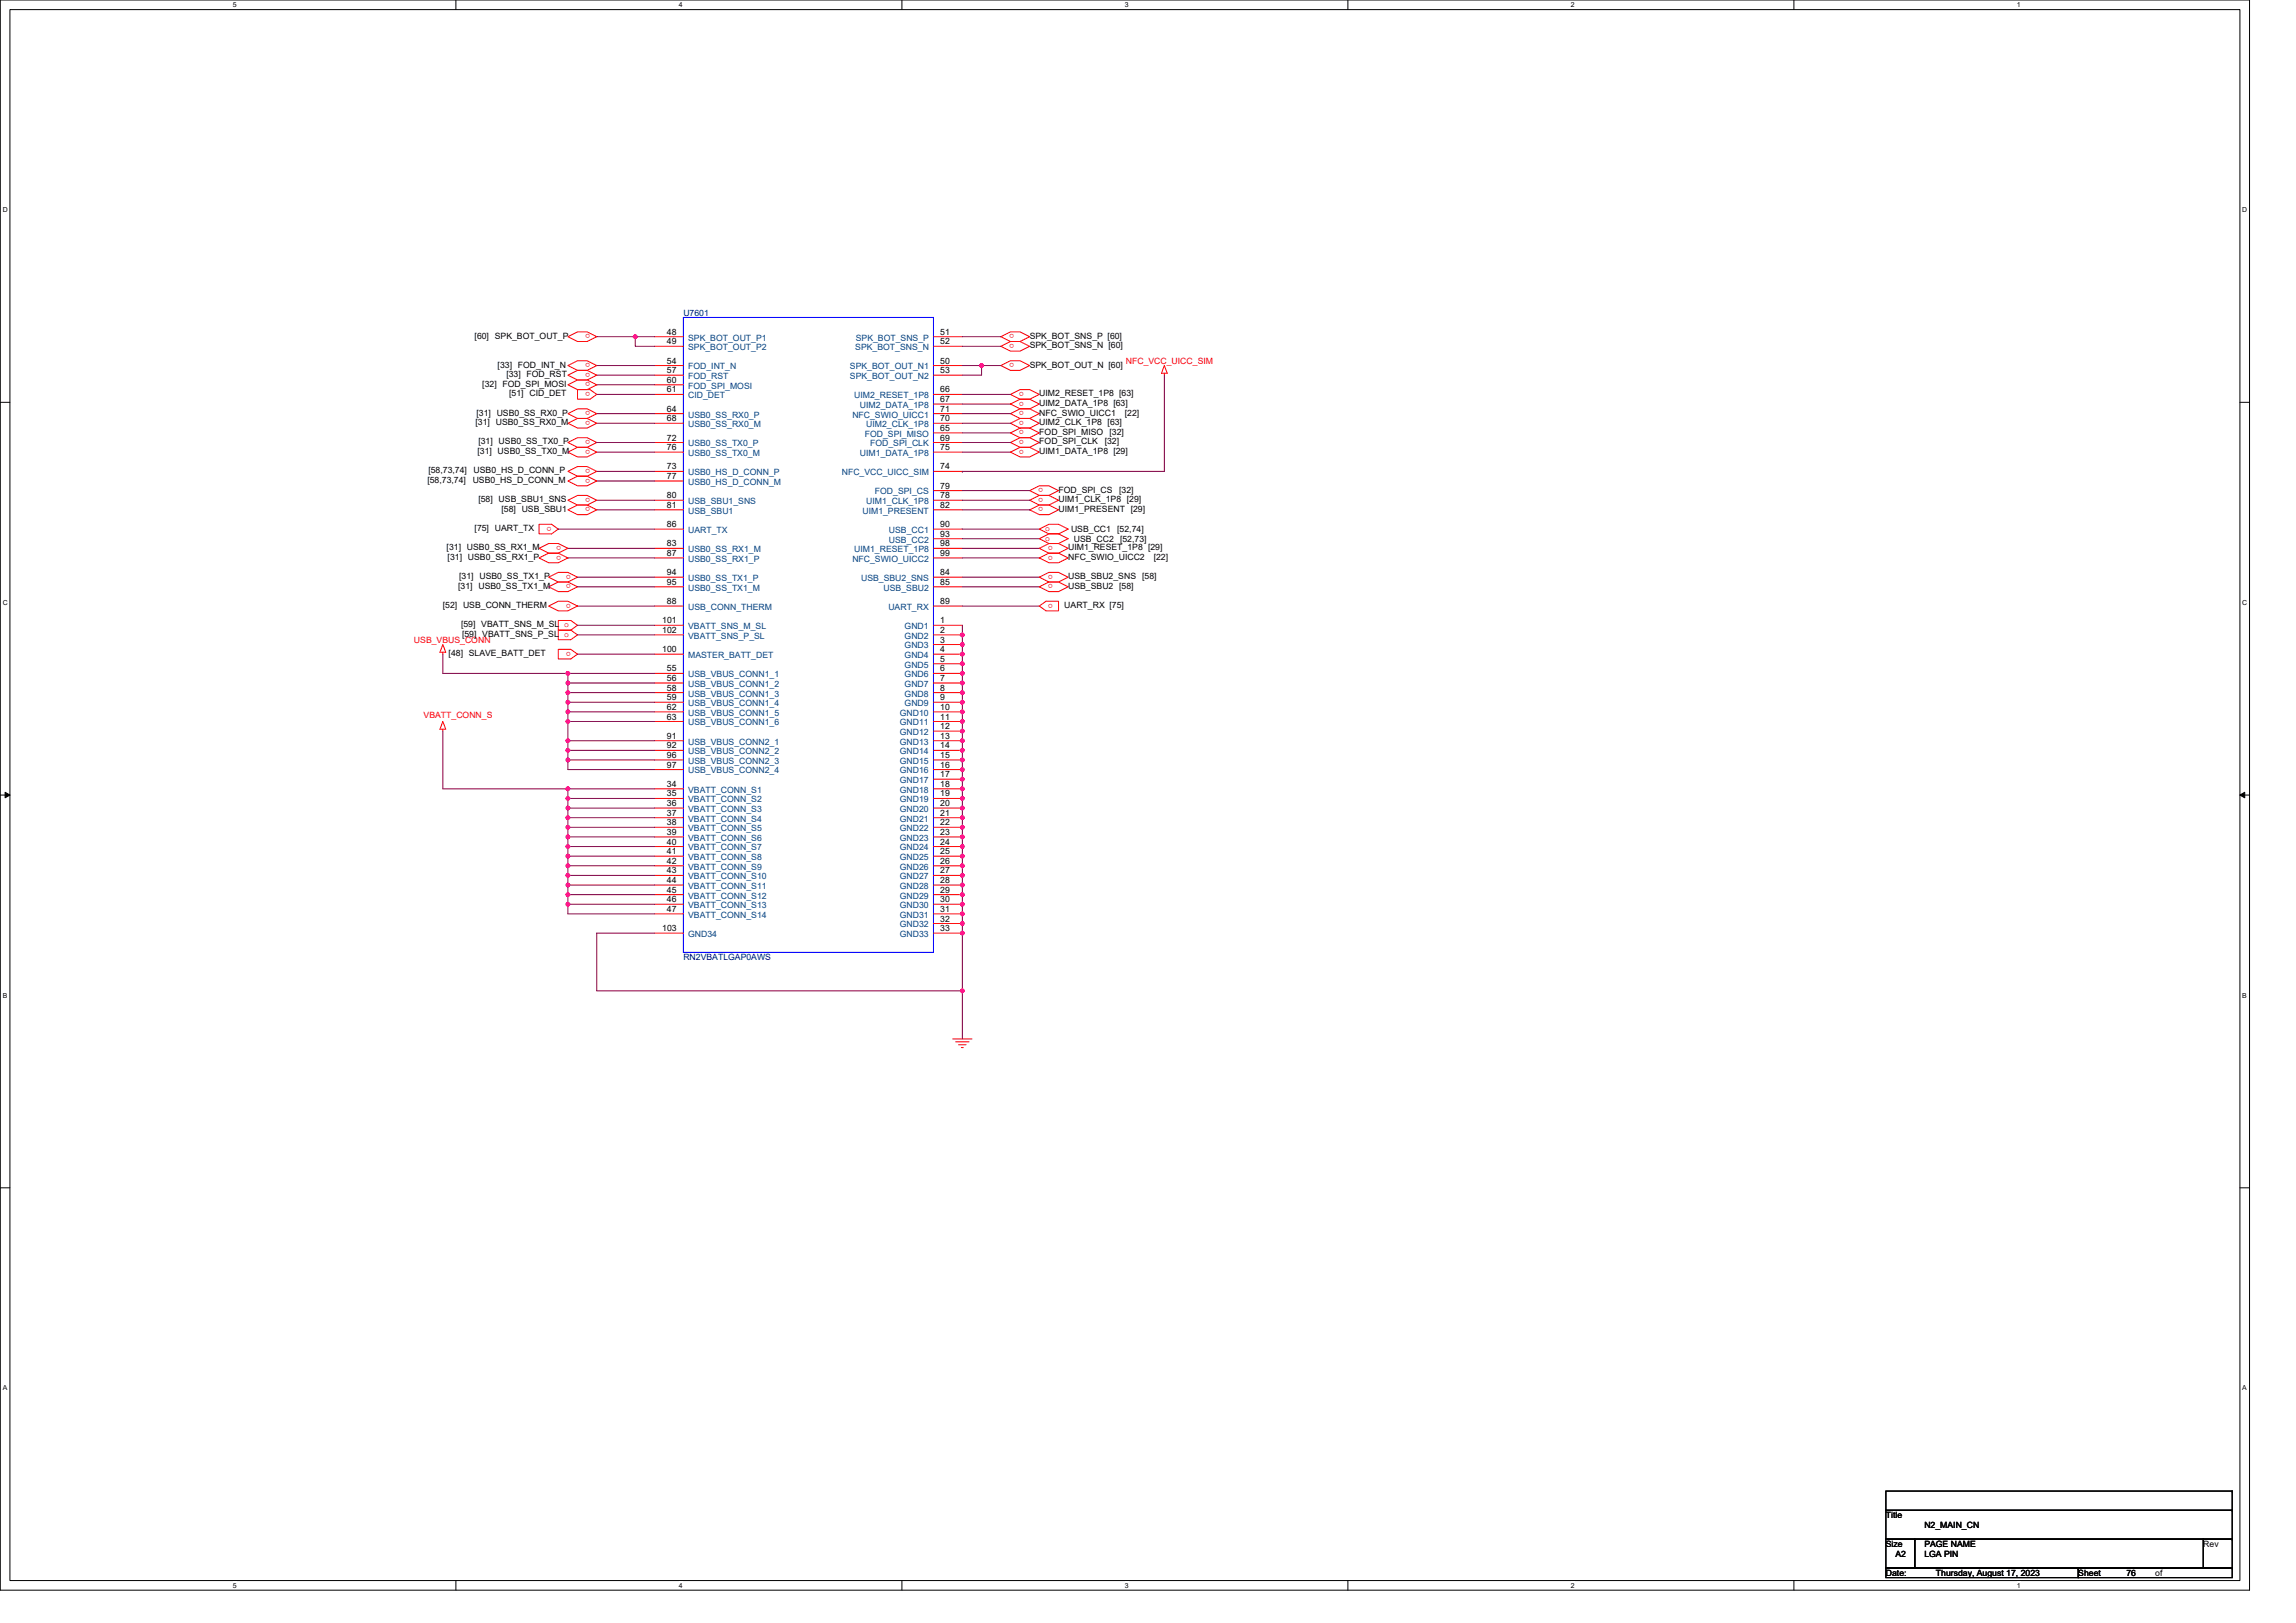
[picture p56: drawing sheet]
<svg xmlns="http://www.w3.org/2000/svg" width="297mm" height="210mm" viewBox="0 0 297 210" stroke-linecap="round" stroke-linejoin="round" font-family="sans-serif">
<defs><g id="words">
<g font-size="1.1" fill="#000080">
<text x="88.4" y="40.8">U7601</text>
<text x="88.4" y="124.2">RN2VBATLGAP0AWS</text>
</g>
<g font-size="1.1">
<text x="61.4" y="43.8">[60] SPK_BOT_OUT_P</text>
<text x="64.4" y="47.5">[33] FOD_INT_N</text>
<text x="86.3" y="47">54</text>
<text x="86.3" y="43.3">48</text>
<text x="86.3" y="44.6">49</text>
<text x="121.6" y="47">50</text>
<text x="121.6" y="44.6">52</text>
<text x="121.6" y="43.3">51</text>
<text x="133.2" y="47.5">SPK_BOT_OUT_N [60]</text>
<text x="133.2" y="43.8">SPK_BOT_SNS_P [60]</text>
<text x="133.2" y="45.1">SPK_BOT_SNS_N [60]</text>
<text x="61.6" y="53.8">[31] USB0_SS_RX0_P</text>
<text x="62.4" y="50">[32] FOD_SPI_MOSI</text>
<text x="65.5" y="48.8">[33] FOD_RST</text>
<text x="65.9" y="51.3">[51] CID_DET</text>
<text x="86.3" y="48.3">57</text>
<text x="86.3" y="49.5">60</text>
<text x="86.3" y="50.8">61</text>
<text x="86.3" y="53.3">64</text>
<text x="121.6" y="48.3">53</text>
<text x="121.6" y="50.8">66</text>
<text x="121.6" y="52">67</text>
<text x="121.6" y="53.3">71</text>
<text x="134.5" y="51.3">UIM2_RESET_1P8 [63]</text>
<text x="134.5" y="52.5">UIM2_DATA_1P8 [63]</text>
<text x="134.5" y="53.8">NFC_SWIO_UICC1</text>
<text x="145.5" y="53.8">[22]</text>
<text x="61.5" y="55">[31] USB0_SS_RX0_M</text>
<text x="61.8" y="58.7">[31] USB0_SS_TX0_M</text>
<text x="61.9" y="57.5">[31] USB0_SS_TX0_P</text>
<text x="86.3" y="54.5">68</text>
<text x="86.3" y="57">72</text>
<text x="86.3" y="58.2">76</text>
<text x="121.6" y="57">69</text>
<text x="121.6" y="54.5">70</text>
<text x="121.6" y="55.8">65</text>
<text x="121.6" y="58.2">75</text>
<text x="134.5" y="58.7">UIM1_DATA_1P8 [29]</text>
<text x="134.5" y="55">UIM2_CLK_1P8 [63]</text>
<text x="134.5" y="57.5">FOD_SPI_CLK</text>
<text x="134.5" y="56.3">FOD_SPI_MISO</text>
<text x="142.9" y="57.5">[32]</text>
<text x="143.5" y="56.3">[32]</text>
<text x="55.3" y="62.5">[58,73,74]</text>
<text x="55.4" y="61.2">[58,73,74]</text>
<text x="61.2" y="62.5">USB0_HS_D_CONN_M</text>
<text x="61.3" y="61.2">USB0_HS_D_CONN_P</text>
<text x="61.9" y="65">[58] USB_SBU1_SNS</text>
<text x="86.3" y="64.5">80</text>
<text x="86.3" y="65.7">81</text>
<text x="86.3" y="60.7">73</text>
<text x="86.3" y="62">77</text>
<text x="121.6" y="64.5">78</text>
<text x="121.6" y="65.7">82</text>
<text x="121.6" y="63.2">79</text>
<text x="121.6" y="60.7">74</text>
<text x="136.9" y="65">UIM1_CLK_1P8 [29]</text>
<text x="136.9" y="63.7">FOD_SPI_CS</text>
<text x="144.8" y="63.7">[32]</text>
<text x="57.8" y="71.2">[31] USB0_SS_RX1_M</text>
<text x="61.4" y="68.7">[75] UART_TX</text>
<text x="64.9" y="66.2">[58] USB_SBU1</text>
<text x="86.3" y="70.7">83</text>
<text x="86.3" y="71.9">87</text>
<text x="86.3" y="68.2">86</text>
<text x="121.6" y="70.7">98</text>
<text x="121.6" y="68.2">90</text>
<text x="121.6" y="69.4">93</text>
<text x="121.6" y="71.9">99</text>
<text x="136.9" y="66.2">UIM1_PRESENT [29]</text>
<text x="138.2" y="71.2">UIM1_RESET_1P8 [29]</text>
<text x="138.6" y="68.8">USB_CC1</text>
<text x="138.9" y="70.1">USB_CC2</text>
<text x="144.5" y="68.8">[52,74]</text>
<text x="144.9" y="70.1">[52,73]</text>
<text x="57.9" y="72.4">[31] USB0_SS_RX1_P</text>
<text x="59.3" y="76.2">[31] USB0_SS_TX1_M</text>
<text x="59.4" y="74.9">[31] USB0_SS_TX1_P</text>
<text x="86.3" y="74.4">94</text>
<text x="86.3" y="75.7">95</text>
<text x="121.6" y="74.4">84</text>
<text x="121.6" y="75.7">85</text>
<text x="138.2" y="72.4">NFC_SWIO_UICC2</text>
<text x="138.2" y="76.2">USB_SBU2 [58]</text>
<text x="138.2" y="74.9">USB_SBU2_SNS</text>
<text x="147.8" y="74.9">[58]</text>
<text x="149.3" y="72.4">[22]</text>
<text x="57.3" y="78.7">[52] USB_CONN_THERM</text>
<text x="59.7" y="81.2">[59] VBATT_SNS_M_SL o</text>
<text x="59.8" y="82.4">[59] VBATT_SNS_P_SL o</text>
<text x="85.7" y="81.9">102</text>
<text x="85.7" y="80.6">101</text>
<text x="86.3" y="78.2">88</text>
<text x="121.6" y="78.2">89</text>
<text x="121.6" y="80.6">1</text>
<text x="121.6" y="81.9">2</text>
<text x="121.6" y="83.1">3</text>
<text x="137.7" y="78.7">UART_RX [75]</text>
<text x="58" y="84.9">[48] SLAVE_BATT_DET</text>
<text x="85.7" y="84.4">100</text>
<text x="86.3" y="89.4">58</text>
<text x="86.3" y="86.9">55</text>
<text x="86.3" y="88.1">56</text>
<text x="121.6" y="84.4">4</text>
<text x="121.6" y="85.6">5</text>
<text x="121.6" y="86.9">6</text>
<text x="121.6" y="88.1">7</text>
<text x="121.6" y="89.4">8</text>
<text x="86.3" y="90.6">59</text>
<text x="86.3" y="91.8">62</text>
<text x="86.3" y="93.1">63</text>
<text x="86.3" y="95.6">91</text>
<text x="121.6" y="90.6">9</text>
<text x="121.6" y="91.8">10</text>
<text x="121.6" y="93.1">11</text>
<text x="121.6" y="94.3">12</text>
<text x="121.6" y="95.6">13</text>
<text x="86.3" y="96.8">92</text>
<text x="86.3" y="98.1">96</text>
<text x="86.3" y="99.3">97</text>
<text x="86.3" y="101.8">34</text>
<text x="121.6" y="96.8">14</text>
<text x="121.6" y="98.1">15</text>
<text x="121.6" y="99.3">16</text>
<text x="121.6" y="100.6">17</text>
<text x="121.6" y="101.8">18</text>
<text x="86.3" y="103">35</text>
<text x="86.3" y="104.3">36</text>
<text x="86.3" y="105.5">37</text>
<text x="86.3" y="106.8">38</text>
<text x="121.6" y="103">19</text>
<text x="121.6" y="104.3">20</text>
<text x="121.6" y="105.5">21</text>
<text x="121.6" y="106.8">22</text>
<text x="86.3" y="108">39</text>
<text x="86.3" y="109.3">40</text>
<text x="86.3" y="110.5">41</text>
<text x="86.3" y="111.8">42</text>
<text x="86.3" y="113">43</text>
<text x="121.6" y="108">23</text>
<text x="121.6" y="109.3">24</text>
<text x="121.6" y="110.5">25</text>
<text x="121.6" y="111.8">26</text>
<text x="121.6" y="113">27</text>
<text x="86.3" y="114.2">44</text>
<text x="86.3" y="115.5">45</text>
<text x="86.3" y="116.7">46</text>
<text x="86.3" y="118">47</text>
<text x="121.6" y="114.2">28</text>
<text x="121.6" y="115.5">29</text>
<text x="121.6" y="116.7">30</text>
<text x="121.6" y="118">31</text>
<text x="121.6" y="119.2">32</text>
<text x="85.7" y="120.5">103</text>
<text x="121.6" y="120.5">33</text>
<text x="244" y="196.4">Title</text>
<text x="249" y="197.6">N2_MAIN_CN</text>
<text x="244" y="200.1">Size</text>
<text x="244" y="203.9">Date:</text>
<text x="245.2" y="201.4">A2</text>
<text x="249" y="200.1">PAGE NAME</text>
<text x="249" y="201.4">LGA PIN</text>
<text x="250.5" y="203.9">Thursday, August 17, 2023</text>
<text x="268.9" y="203.9">Sheet</text>
<text x="275.1" y="203.9">76</text>
<text x="278.8" y="203.9">of</text>
<text x="285" y="200.1">Rev</text>
</g>
<g font-size="1.1" fill="#f00">
<text x="76.3" y="47" transform="rotate(180 76.3 47)">o</text>
<text x="76.3" y="43.3" transform="rotate(180 76.3 43.3)">o</text>
<text x="131.2" y="47" transform="rotate(180 131.2 47)">o</text>
<text x="131.2" y="43.3" transform="rotate(180 131.2 43.3)">o</text>
<text x="131.2" y="44.5" transform="rotate(180 131.2 44.5)">o</text>
<text x="145.7" y="47.1">NFC_VCC_UICC_SIM</text>
<text x="76.3" y="49.5" transform="rotate(180 76.3 49.5)">o</text>
<text x="76.3" y="48.2" transform="rotate(180 76.3 48.2)">o</text>
<text x="76.3" y="53.2" transform="rotate(180 76.3 53.2)">o</text>
<text x="76.3" y="50.7" transform="rotate(180 76.3 50.7)">o</text>
<text x="132.5" y="50.7" transform="rotate(180 132.5 50.7)">o</text>
<text x="132.5" y="52" transform="rotate(180 132.5 52)">o</text>
<text x="132.5" y="53.2" transform="rotate(180 132.5 53.2)">o</text>
<text x="76.3" y="56.9" transform="rotate(180 76.3 56.9)">o</text>
<text x="76.3" y="54.5" transform="rotate(180 76.3 54.5)">o</text>
<text x="76.3" y="58.2" transform="rotate(180 76.3 58.2)">o</text>
<text x="132.5" y="58.2" transform="rotate(180 132.5 58.2)">o</text>
<text x="132.5" y="54.5" transform="rotate(180 132.5 54.5)">o</text>
<text x="132.5" y="56.9" transform="rotate(180 132.5 56.9)">o</text>
<text x="132.5" y="55.7" transform="rotate(180 132.5 55.7)">o</text>
<text x="76.3" y="60.7" transform="rotate(180 76.3 60.7)">o</text>
<text x="76.3" y="61.9" transform="rotate(180 76.3 61.9)">o</text>
<text x="76.3" y="65.7" transform="rotate(180 76.3 65.7)">o</text>
<text x="76.3" y="64.4" transform="rotate(180 76.3 64.4)">o</text>
<text x="135" y="64.4" transform="rotate(180 135 64.4)">o</text>
<text x="135" y="65.7" transform="rotate(180 135 65.7)">o</text>
<text x="135" y="63.2" transform="rotate(180 135 63.2)">o</text>
<text x="71.4" y="68.1" transform="rotate(180 71.4 68.1)">o</text>
<text x="72.6" y="70.6" transform="rotate(180 72.6 70.6)">o</text>
<text x="72.6" y="71.9" transform="rotate(180 72.6 71.9)">o</text>
<text x="135.2" y="70">o</text>
<text x="135.2" y="68.7">o</text>
<text x="136.2" y="70.6" transform="rotate(180 136.2 70.6)">o</text>
<text x="136.2" y="71.9" transform="rotate(180 136.2 71.9)">o</text>
<text x="73.8" y="75.6" transform="rotate(180 73.8 75.6)">o</text>
<text x="73.8" y="74.4" transform="rotate(180 73.8 74.4)">o</text>
<text x="136.2" y="75.6" transform="rotate(180 136.2 75.6)">o</text>
<text x="136.2" y="74.4" transform="rotate(180 136.2 74.4)">o</text>
<text x="53.6" y="83.1">USB_VBUS_CONN</text>
<text x="73.8" y="78.1" transform="rotate(180 73.8 78.1)">o</text>
<text x="136.2" y="78.1" transform="rotate(180 136.2 78.1)">o</text>
<text x="73.8" y="84.3" transform="rotate(180 73.8 84.3)">o</text>
<text x="54.8" y="92.9">VBATT_CONN_S</text>
</g>
<g font-size="1.1" fill="#004080">
<text x="89" y="47.8">FOD_INT_N</text>
<text x="89" y="44.1">SPK_BOT_OUT_P1</text>
<text x="89" y="45.3">SPK_BOT_OUT_P2</text>
<text x="110" y="47.8">SPK_BOT_OUT_N1</text>
<text x="110.6" y="45.3">SPK_BOT_SNS_N</text>
<text x="110.7" y="44.1">SPK_BOT_SNS_P</text>
<text x="89" y="49">FOD_RST</text>
<text x="89" y="50.3">FOD_SPI_MOSI</text>
<text x="89" y="51.5">CID_DET</text>
<text x="110" y="49">SPK_BOT_OUT_N2</text>
<text x="110.5" y="51.5">UIM2_RESET_1P8</text>
<text x="111.3" y="52.8">UIM2_DATA_1P8</text>
<text x="89" y="54">USB0_SS_RX0_P</text>
<text x="89" y="55.3">USB0_SS_RX0_M</text>
<text x="89" y="57.8">USB0_SS_TX0_P</text>
<text x="89" y="59">USB0_SS_TX0_M</text>
<text x="110.3" y="54">NFC_SWIO_UICC1</text>
<text x="111.3" y="59">UIM1_DATA_1P8</text>
<text x="111.9" y="56.5">FOD_SPI_MISO</text>
<text x="112.1" y="55.3">UIM2_CLK_1P8</text>
<text x="112.6" y="57.8">FOD_SPI_CLK</text>
<text x="89" y="65.2">USB_SBU1_SNS</text>
<text x="89" y="61.5">USB0_HS_D_CONN_P</text>
<text x="89" y="62.7">USB0_HS_D_CONN_M</text>
<text x="108.9" y="61.5">NFC_VCC_UICC_SIM</text>
<text x="112.1" y="65.2">UIM1_CLK_1P8</text>
<text x="113.2" y="64">FOD_SPI_CS</text>
<text x="89" y="66.5">USB_SBU1</text>
<text x="89" y="71.4">USB0_SS_RX1_M</text>
<text x="89" y="69">UART_TX</text>
<text x="110.5" y="71.4">UIM1_RESET_1P8</text>
<text x="111.6" y="66.5">UIM1_PRESENT</text>
<text x="115" y="69">USB_CC1</text>
<text x="115" y="70.2">USB_CC2</text>
<text x="89" y="72.7">USB0_SS_RX1_P</text>
<text x="89" y="75.2">USB0_SS_TX1_P</text>
<text x="89" y="76.4">USB0_SS_TX1_M</text>
<text x="110.3" y="72.7">NFC_SWIO_UICC2</text>
<text x="111.4" y="75.2">USB_SBU2_SNS</text>
<text x="114.3" y="76.4">USB_SBU2</text>
<text x="89" y="78.9">USB_CONN_THERM</text>
<text x="89" y="82.6">VBATT_SNS_P_SL</text>
<text x="89" y="81.4">VBATT_SNS_M_SL</text>
<text x="114.9" y="78.9">UART_RX</text>
<text x="117" y="81.4">GND1</text>
<text x="117" y="82.6">GND2</text>
<text x="117" y="83.9">GND3</text>
<text x="89" y="85.1">MASTER_BATT_DET</text>
<text x="89" y="87.6">USB_VBUS_CONN1_1</text>
<text x="89" y="88.9">USB_VBUS_CONN1_2</text>
<text x="117" y="85.1">GND4</text>
<text x="117" y="86.4">GND5</text>
<text x="117" y="87.6">GND6</text>
<text x="117" y="88.9">GND7</text>
<text x="89" y="90.1">USB_VBUS_CONN1_3</text>
<text x="89" y="91.4">USB_VBUS_CONN1_4</text>
<text x="89" y="92.6">USB_VBUS_CONN1_5</text>
<text x="89" y="93.8">USB_VBUS_CONN1_6</text>
<text x="116.4" y="92.6">GND10</text>
<text x="116.4" y="93.8">GND11</text>
<text x="116.4" y="95.1">GND12</text>
<text x="117" y="90.1">GND8</text>
<text x="117" y="91.4">GND9</text>
<text x="89" y="97.6">USB_VBUS_CONN2_2</text>
<text x="89" y="98.8">USB_VBUS_CONN2_3</text>
<text x="89" y="100.1">USB_VBUS_CONN2_4</text>
<text x="89" y="96.3">USB_VBUS_CONN2_1</text>
<text x="116.4" y="96.3">GND13</text>
<text x="116.4" y="97.6">GND14</text>
<text x="116.4" y="98.8">GND15</text>
<text x="116.4" y="100.1">GND16</text>
<text x="116.4" y="101.3">GND17</text>
<text x="89" y="102.6">VBATT_CONN_S1</text>
<text x="89" y="103.8">VBATT_CONN_S2</text>
<text x="89" y="105">VBATT_CONN_S3</text>
<text x="89" y="106.3">VBATT_CONN_S4</text>
<text x="89" y="107.5">VBATT_CONN_S5</text>
<text x="116.4" y="102.6">GND18</text>
<text x="116.4" y="103.8">GND19</text>
<text x="116.4" y="105">GND20</text>
<text x="116.4" y="106.3">GND21</text>
<text x="116.4" y="107.5">GND22</text>
<text x="89" y="108.8">VBATT_CONN_S6</text>
<text x="89" y="110">VBATT_CONN_S7</text>
<text x="89" y="111.3">VBATT_CONN_S8</text>
<text x="89" y="112.5">VBATT_CONN_S9</text>
<text x="89" y="113.8">VBATT_CONN_S10</text>
<text x="116.4" y="108.8">GND23</text>
<text x="116.4" y="110">GND24</text>
<text x="116.4" y="111.3">GND25</text>
<text x="116.4" y="112.5">GND26</text>
<text x="116.4" y="113.8">GND27</text>
<text x="89" y="115">VBATT_CONN_S11</text>
<text x="89" y="116.2">VBATT_CONN_S12</text>
<text x="89" y="117.5">VBATT_CONN_S13</text>
<text x="89" y="118.7">VBATT_CONN_S14</text>
<text x="116.4" y="115">GND28</text>
<text x="116.4" y="116.2">GND29</text>
<text x="116.4" y="117.5">GND30</text>
<text x="116.4" y="118.7">GND31</text>
<text x="116.4" y="120">GND32</text>
<text x="89" y="121.2">GND34</text>
<text x="116.4" y="121.2">GND33</text>
</g>
<g font-size=".9">
<text x="30.1" y=".9">5</text>
<text x="87.8" y=".9">4</text>
<text x="145.5" y=".9">3</text>
<text x="203.2" y=".9">2</text>
<text x="260.9" y=".9">1</text>
<text x=".4" y="27.4">D</text>
<text x="290.1" y="27.4">D</text>
<text x=".4" y="78.3">C</text>
<text x="290.1" y="78.3">C</text>
<text x=".4" y="129.1">B</text>
<text x="290.1" y="129.1">B</text>
<text x=".4" y="179.9">A</text>
<text x="290.1" y="179.9">A</text>
<text x="30.1" y="205.4">5</text>
<text x="87.8" y="205.4">4</text>
<text x="145.5" y="205.4">3</text>
<text x="203.2" y="205.4">2</text>
<text x="260.9" y="205.4">1</text>
</g>
</g></defs>
<path d="M0 0h291v205.7h-291zM1.3 1.2h288.5v203.3h-288.5z" fill="none" stroke="#000" stroke-width=".13"/>
<g fill="#fff">
<path d="M30.1 .1h.5v1h-.5z"/>
<path d="M30.1 204.6h.5v1h-.5z"/>
</g>
<path d="M59 0v1.2M59 204.5v1.2" fill="none" stroke="#000" stroke-width=".13"/>
<g fill="#fff">
<path d="M87.8 .1h.5v1h-.5z"/>
<path d="M87.8 204.6h.5v1h-.5z"/>
</g>
<path d="M116.7 0v1.2M116.7 204.5v1.2" fill="none" stroke="#000" stroke-width=".13"/>
<g fill="#fff">
<path d="M145.5 .1h.5v1h-.5z"/>
<path d="M145.5 204.6h.5v1h-.5z"/>
</g>
<path d="M174.4 0v1.2M174.4 204.5v1.2" fill="none" stroke="#000" stroke-width=".13"/>
<g fill="#fff">
<path d="M203.2 .1h.5v1h-.5z"/>
<path d="M203.2 204.6h.5v1h-.5z"/>
</g>
<path d="M232.1 0v1.2M232.1 204.5v1.2" fill="none" stroke="#000" stroke-width=".13"/>
<g fill="#fff">
<path d="M260.9 .1h.5v1h-.5z"/>
<path d="M260.9 204.6h.5v1h-.5z"/>
<path d="M.4 26.6h.6v1h-.6z"/>
<path d="M290.1 26.6h.6v1h-.6z"/>
<path d="M.4 77.5h.6v.9h-.6z"/>
<path d="M290.1 77.5h.6v.9h-.6z"/>
</g>
<path d="M0 52.1h1.3M289.8 52.1h1.2" fill="none" stroke="#000" stroke-width=".13"/>
<g fill="#fff">
<path d="M.4 128.3h.5v1h-.5z"/>
<path d="M290.1 128.3h.6v1h-.6z"/>
</g>
<path d="M0 102.9h1.3M.7 102.5l.6 .4-.6 .3zM289.8 102.9l.6-.4v.7zM289.8 102.9h1.2" fill="none" stroke="#000" stroke-width=".13"/>
<path d="M.7 102.5l.6 .4-.6 .3zM289.8 102.9l.6-.4v.7z" fill="#000"/>
<g fill="#fff">
<path d="M.3 179.1h.6v1h-.6z"/>
<path d="M290.1 179.1h.6v1h-.6z"/>
</g>
<g fill="none" stroke="#000" stroke-width=".13">
<path d="M0 153.7h1.3M289.8 153.7h1.2M244 192.9h44.8v2.5h-44.8zM244 195.4h44.8v3.7h-44.8zM244 199.1h3.7v3.8h-3.7zM247.7 199.1h.1M247.7 199.1h37.4v3.8h-37.4zM285.1 199.1h.1M285.1 199.1h3.7v3.8h-3.7zM288.8 192.9h.1M288.8 195.4h.1M288.8 199.1h.1"/>
<path d="M244 202.9h24.9v1.2h-24.9zM268.9 202.9h.1M268.9 202.9h19.9v1.2h-19.9zM288.8 202.9h.1"/>
</g>
<g fill="none" stroke="#f00" stroke-width=".13">
<path d="M73.5 49.8l1.2-.6h1.3l1.2 .6-1.2 .6h-1.3zM73.5 48.5l1.2-.6h1.3l1.2 .6-1.2 .7h-1.3zM73.5 47.3l1.2-.6h1.3l1.2 .6-1.2 .6h-1.3zM73.5 57.3l1.2-.7h1.3l1.2 .7-1.2 .6h-1.3zM73.5 58.5l1.2-.6h1.3l1.2 .6-1.2 .6h-1.3zM73.5 53.5l1.2-.6h1.3l1.2 .6-1.2 .6h-1.3zM73.5 54.8l1.2-.7h1.3l1.2 .7-1.2 .6h-1.3zM73.5 43.6l1.2-.7h1.3l1.2 .7-1.2 .6h-1.3zM74.7 50.4h1.6l.9 .6-.9 .7h-1.6zM84.7 47.3h3.7M84.7 48.5h3.7M84.7 49.8h3.7"/>
<path d="M84.7 51h3.7M84.7 53.5h3.7M84.7 54.8h3.7M84.7 43.6h3.7M84.7 44.8h3.7M84.7 57.3h3.7M84.7 58.5h3.7M120.8 47.3h3.7M120.8 48.5h3.7M120.8 53.5h3.7M120.8 51h3.7M120.8 52.3h3.7"/>
<path d="M120.8 57.3h3.7M120.8 54.8h3.7M120.8 56h3.7M120.8 43.6h3.7M120.8 44.8h3.7M120.8 58.5h3.7M129.5 47.3l1.2-.6h1.3l1.2 .6-1.2 .6h-1.3zM129.5 43.6l1.2-.7h1.3l1.2 .7-1.2 .6h-1.3zM129.5 44.8l1.2-.6h1.3l1.2 .6-1.2 .6h-1.3zM130.7 58.5l1.3-.6h1.2l1.3 .6-1.3 .6h-1.2zM130.7 54.8l1.3-.7h1.2l1.3 .7-1.3 .6h-1.2zM130.7 57.3l1.3-.7h1.2l1.3 .7-1.3 .6h-1.2z"/>
<path d="M130.7 56l1.3-.6h1.2l1.3 .6-1.3 .6h-1.2zM130.7 51l1.3-.6h1.2l1.3 .6-1.3 .7h-1.2zM130.7 52.3l1.3-.6h1.2l1.3 .6-1.3 .6h-1.2zM130.7 53.5l1.3-.6h1.2l1.3 .6-1.3 .6h-1.2zM150.6 48.3v.2M150.6 47.3l.4 1h-.7zM69.7 67.8h1.7l.8 .7-.8 .6h-1.7zM69.7 70.9l1.3-.6h1.2l1.3 .6-1.3 .7h-1.2zM69.7 72.2l1.3-.6h1.2l1.3 .6-1.3 .6h-1.2zM71 75.9l1.2-.6h1.3l1.2 .6-1.2 .6h-1.3zM71 74.7l1.2-.6h1.3l1.2 .6-1.2 .6h-1.3zM71 78.4l1.2-.6h1.3l1.2 .6-1.2 .6h-1.3z"/>
<path d="M73.5 61l1.2-.6h1.3l1.2 .6-1.2 .6h-1.3zM73.5 62.2l1.2-.6h1.3l1.2 .6-1.2 .7h-1.3zM73.5 66l1.2-.7h1.3l1.2 .7-1.2 .6h-1.3zM73.5 64.7l1.2-.6h1.3l1.2 .6-1.2 .6h-1.3zM84.7 64.7h3.7M84.7 66h3.7M84.7 78.4h3.7M84.7 70.9h3.7M84.7 72.2h3.7M84.7 74.7h3.7M84.7 75.9h3.7M84.7 61h3.7"/>
<path d="M84.7 62.2h3.7M84.7 68.5h3.7M120.8 74.7h3.7M120.8 75.9h3.7M120.8 78.4h3.7M120.8 63.5h3.7M120.8 70.9h3.7M120.8 64.7h3.7M120.8 66h3.7M120.8 68.5h3.7M120.8 69.7h3.7M120.8 72.2h3.7"/>
<path d="M120.8 61h3.7M133.2 64.7l1.3-.6h1.2l1.2 .6-1.2 .6h-1.2zM133.2 66l1.3-.7h1.2l1.2 .7-1.2 .6h-1.2zM133.2 63.5l1.3-.6h1.2l1.2 .6-1.2 .6h-1.2zM134.5 69.7l1.2-.6h1.2l1.3 .6-1.3 .6h-1.2zM134.5 68.5l1.2-.7h1.2l1.3 .7-1.3 .6h-1.2zM134.5 78.4l.8-.6h1.6v1.2h-1.6zM134.5 70.9l1.2-.6h1.2l1.3 .6-1.3 .7h-1.2zM134.5 72.2l1.2-.6h1.2l1.3 .6-1.3 .6h-1.2zM134.5 75.9l1.2-.6h1.2l1.3 .6-1.3 .6h-1.2zM134.5 74.7l1.2-.6h1.2l1.3 .6-1.3 .6h-1.2zM57.3 94.3v.3"/>
<path d="M57.3 84.4v.2M57.3 93.3l.4 1h-.8zM57.3 83.4l.4 1h-.8zM72.2 80.3h1.6l.9 .6-.9 .6h-1.6zM72.2 81.5h1.6l.9 .6-.9 .7h-1.6zM72.2 84h1.6l.9 .6-.9 .7h-1.6zM84.7 82.1h3.7M84.7 84.6h3.7M84.7 80.9h3.7M84.7 89.6h3.7M84.7 97.1h3.7M84.7 98.3h3.7"/>
<path d="M84.7 99.6h3.7M84.7 87.1h3.7M84.7 88.4h3.7M84.7 90.9h3.7M84.7 92.1h3.7M84.7 93.3h3.7M84.7 95.8h3.7M120.8 80.9h3.7M120.8 82.1h3.7M120.8 83.4h3.7M120.8 84.6h3.7M120.8 85.9h3.7"/>
<path d="M120.8 87.1h3.7M120.8 88.4h3.7M120.8 89.6h3.7M120.8 90.9h3.7M120.8 92.1h3.7M120.8 93.3h3.7M120.8 94.6h3.7M120.8 95.8h3.7M120.8 97.1h3.7M120.8 98.3h3.7M120.8 99.6h3.7M84.7 102.1h3.7"/>
<path d="M84.7 103.3h3.7M84.7 104.5h3.7M84.7 105.8h3.7M84.7 107h3.7M84.7 108.3h3.7M84.7 109.5h3.7M84.7 110.8h3.7M84.7 112h3.7M84.7 113.3h3.7M84.7 114.5h3.7M84.7 115.7h3.7M84.7 117h3.7"/>
<path d="M84.7 118.2h3.7M120.8 100.8h3.7M120.8 102.1h3.7M120.8 103.3h3.7M120.8 104.5h3.7M120.8 105.8h3.7M120.8 107h3.7M120.8 108.3h3.7M120.8 109.5h3.7M120.8 110.8h3.7M120.8 112h3.7M120.8 113.3h3.7"/>
<path d="M120.8 114.5h3.7M120.8 115.7h3.7M120.8 117h3.7M120.8 118.2h3.7M120.8 119.5h3.7M84.7 120.7h3.7M120.8 120.7h3.7M123.3 134.4h2.4M123.6 134.8h1.8M124 135.2h1M124.4 135.5h.2"/>
</g>
<path d="M88.4 41.1h32.4v82.1h-32.4zM120.8 41.1h.1" fill="none" stroke="#00f" stroke-width=".13"/>
<path d="M77.2 43.6h5v1.2h2.5M150.6 48.5v12.5M57.3 94.6v7.5M57.3 84.6v2.5" fill="none" stroke="#800040" stroke-width=".13"/>
<circle cx="82.2" cy="43.6" r=".24" fill="#f0f"/>
<circle cx="82.2" cy="43.6" r=".24" fill="none" stroke="#f0f" stroke-width=".13"/>
<path d="M82.2 43.6h2.5M124.5 47.3h2.5M127 47.3h2.5M127 47.3v1.2h-2.5" fill="none" stroke="#800040" stroke-width=".13"/>
<circle cx="127" cy="47.3" r=".24" fill="#f0f"/>
<circle cx="127" cy="47.3" r=".24" fill="none" stroke="#f0f" stroke-width=".13"/>
<path d="M124.5 51h6.2M124.5 52.3h6.2M124.5 53.5h6.2M124.5 57.3h6.2M124.5 56h6.2M124.5 43.6h5M124.5 44.8h5M124.5 63.5h8.7M57.3 102.1h16.2v1.2M73.5 118.2h11.2M73.5 103.3h11.2M73.5 103.3v1.2" fill="none" stroke="#800040" stroke-width=".13"/>
<circle cx="73.5" cy="104.5" r=".24" fill="#f0f"/>
<circle cx="73.5" cy="104.5" r=".24" fill="none" stroke="#f0f" stroke-width=".13"/>
<circle cx="73.5" cy="103.3" r=".24" fill="#f0f"/>
<circle cx="73.5" cy="103.3" r=".24" fill="none" stroke="#f0f" stroke-width=".13"/>
<path d="M73.5 104.5h11.2M73.5 104.5h.1M73.5 104.5v1.3h11.2" fill="none" stroke="#800040" stroke-width=".13"/>
<circle cx="73.5" cy="105.8" r=".24" fill="#f0f"/>
<circle cx="73.5" cy="105.8" r=".24" fill="none" stroke="#f0f" stroke-width=".13"/>
<path d="M73.5 105.8v1.2h11.2" fill="none" stroke="#800040" stroke-width=".13"/>
<circle cx="73.5" cy="107" r=".24" fill="#f0f"/>
<circle cx="73.5" cy="107" r=".24" fill="none" stroke="#f0f" stroke-width=".13"/>
<path d="M73.5 107v1.3h11.2" fill="none" stroke="#800040" stroke-width=".13"/>
<circle cx="73.5" cy="108.3" r=".24" fill="#f0f"/>
<circle cx="73.5" cy="108.3" r=".24" fill="none" stroke="#f0f" stroke-width=".13"/>
<path d="M73.5 108.3v1.2h11.2" fill="none" stroke="#800040" stroke-width=".13"/>
<circle cx="73.5" cy="109.5" r=".24" fill="#f0f"/>
<circle cx="73.5" cy="109.5" r=".24" fill="none" stroke="#f0f" stroke-width=".13"/>
<path d="M73.5 109.5v1.3h11.2" fill="none" stroke="#800040" stroke-width=".13"/>
<circle cx="73.5" cy="110.8" r=".24" fill="#f0f"/>
<circle cx="73.5" cy="110.8" r=".24" fill="none" stroke="#f0f" stroke-width=".13"/>
<path d="M73.5 110.8v1.2h11.2" fill="none" stroke="#800040" stroke-width=".13"/>
<circle cx="73.5" cy="112" r=".24" fill="#f0f"/>
<circle cx="73.5" cy="112" r=".24" fill="none" stroke="#f0f" stroke-width=".13"/>
<path d="M73.5 112v1.3h11.2" fill="none" stroke="#800040" stroke-width=".13"/>
<circle cx="73.5" cy="113.3" r=".24" fill="#f0f"/>
<circle cx="73.5" cy="113.3" r=".24" fill="none" stroke="#f0f" stroke-width=".13"/>
<path d="M73.5 113.3v1.2h11.2" fill="none" stroke="#800040" stroke-width=".13"/>
<circle cx="73.5" cy="114.5" r=".24" fill="#f0f"/>
<circle cx="73.5" cy="114.5" r=".24" fill="none" stroke="#f0f" stroke-width=".13"/>
<path d="M73.5 114.5v1.2h11.2" fill="none" stroke="#800040" stroke-width=".13"/>
<circle cx="73.5" cy="115.7" r=".24" fill="#f0f"/>
<circle cx="73.5" cy="115.7" r=".24" fill="none" stroke="#f0f" stroke-width=".13"/>
<path d="M73.5 115.7v1.3h11.2" fill="none" stroke="#800040" stroke-width=".13"/>
<circle cx="73.5" cy="117" r=".24" fill="#f0f"/>
<circle cx="73.5" cy="117" r=".24" fill="none" stroke="#f0f" stroke-width=".13"/>
<path d="M73.5 102.1h11.2M73.5 117v1.2" fill="none" stroke="#800040" stroke-width=".13"/>
<circle cx="73.5" cy="102.1" r=".24" fill="#f0f"/>
<circle cx="73.5" cy="102.1" r=".24" fill="none" stroke="#f0f" stroke-width=".13"/>
<path d="M73.5 99.6h11.2M73.5 98.3h11.2" fill="none" stroke="#800040" stroke-width=".13"/>
<circle cx="73.5" cy="98.3" r=".24" fill="#f0f"/>
<circle cx="73.5" cy="98.3" r=".24" fill="none" stroke="#f0f" stroke-width=".13"/>
<path d="M73.5 97.1h11.2M73.5 98.3v1.3" fill="none" stroke="#800040" stroke-width=".13"/>
<circle cx="73.5" cy="97.1" r=".24" fill="#f0f"/>
<circle cx="73.5" cy="97.1" r=".24" fill="none" stroke="#f0f" stroke-width=".13"/>
<path d="M73.5 95.8h11.2M73.5 97.1v1.2" fill="none" stroke="#800040" stroke-width=".13"/>
<circle cx="73.5" cy="95.8" r=".24" fill="#f0f"/>
<circle cx="73.5" cy="95.8" r=".24" fill="none" stroke="#f0f" stroke-width=".13"/>
<path d="M73.5 93.3h11.2M73.5 95.8v1.3" fill="none" stroke="#800040" stroke-width=".13"/>
<circle cx="73.5" cy="93.3" r=".24" fill="#f0f"/>
<circle cx="73.5" cy="93.3" r=".24" fill="none" stroke="#f0f" stroke-width=".13"/>
<path d="M73.5 92.1h11.2M73.5 93.3v2.5" fill="none" stroke="#800040" stroke-width=".13"/>
<circle cx="73.5" cy="92.1" r=".24" fill="#f0f"/>
<circle cx="73.5" cy="92.1" r=".24" fill="none" stroke="#f0f" stroke-width=".13"/>
<path d="M73.5 90.9h11.2M73.5 92.1v1.2" fill="none" stroke="#800040" stroke-width=".13"/>
<circle cx="73.5" cy="90.9" r=".24" fill="#f0f"/>
<circle cx="73.5" cy="90.9" r=".24" fill="none" stroke="#f0f" stroke-width=".13"/>
<path d="M73.5 89.6h11.2M73.5 90.9v1.2" fill="none" stroke="#800040" stroke-width=".13"/>
<circle cx="73.5" cy="89.6" r=".24" fill="#f0f"/>
<circle cx="73.5" cy="89.6" r=".24" fill="none" stroke="#f0f" stroke-width=".13"/>
<path d="M73.5 88.4h11.2M73.5 89.6v1.3" fill="none" stroke="#800040" stroke-width=".13"/>
<circle cx="73.5" cy="88.4" r=".24" fill="#f0f"/>
<circle cx="73.5" cy="88.4" r=".24" fill="none" stroke="#f0f" stroke-width=".13"/>
<path d="M57.3 87.1h16.2M73.5 87.1h11.2M73.5 87.1v2.5" fill="none" stroke="#800040" stroke-width=".13"/>
<circle cx="73.5" cy="87.1" r=".24" fill="#f0f"/>
<circle cx="73.5" cy="87.1" r=".24" fill="none" stroke="#f0f" stroke-width=".13"/>
<g fill="none" stroke="#800040" stroke-width=".13">
<path d="M77.2 47.3h7.5M77.2 48.5h7.5M77.2 49.8h7.5M77.2 51h7.5M77.2 53.5h7.5M77.2 54.8h7.5M77.2 57.3h7.5M77.2 58.5h7.5M124.5 58.5h6.2M72.2 68.5h12.5M73.5 72.2h11.2M73.5 70.9h11.2"/>
<path d="M74.7 78.4h10M74.7 75.9h10M74.7 74.7h10M77.2 61h7.5M77.2 62.2h7.5M77.2 66h7.5M77.2 64.7h7.5M124.5 66h8.7M124.5 61h26.1M124.5 68.5h10M124.5 69.7h10M124.5 74.7h10"/>
<path d="M124.5 75.9h10M124.5 78.4h10M124.5 72.2h10M124.5 70.9h10M124.5 61h.1M74.7 84.6h10M74.7 82.1h10M74.7 80.9h10M124.5 80.9v1.2"/>
</g>
<circle cx="124.5" cy="82.1" r=".24" fill="#f0f"/>
<circle cx="124.5" cy="82.1" r=".24" fill="none" stroke="#f0f" stroke-width=".13"/>
<path d="M124.5 82.1v2.5" fill="none" stroke="#800040" stroke-width=".13"/>
<circle cx="124.5" cy="84.6" r=".24" fill="#f0f"/>
<circle cx="124.5" cy="84.6" r=".24" fill="none" stroke="#f0f" stroke-width=".13"/>
<circle cx="124.5" cy="83.4" r=".24" fill="#f0f"/>
<circle cx="124.5" cy="83.4" r=".24" fill="none" stroke="#f0f" stroke-width=".13"/>
<path d="M124.5 84.6v1.3" fill="none" stroke="#800040" stroke-width=".13"/>
<circle cx="124.5" cy="85.9" r=".24" fill="#f0f"/>
<circle cx="124.5" cy="85.9" r=".24" fill="none" stroke="#f0f" stroke-width=".13"/>
<path d="M124.5 85.9v2.5" fill="none" stroke="#800040" stroke-width=".13"/>
<circle cx="124.5" cy="87.1" r=".24" fill="#f0f"/>
<circle cx="124.5" cy="87.1" r=".24" fill="none" stroke="#f0f" stroke-width=".13"/>
<path d="M124.5 88.4v1.2" fill="none" stroke="#800040" stroke-width=".13"/>
<circle cx="124.5" cy="88.4" r=".24" fill="#f0f"/>
<circle cx="124.5" cy="88.4" r=".24" fill="none" stroke="#f0f" stroke-width=".13"/>
<path d="M124.5 89.6v1.3" fill="none" stroke="#800040" stroke-width=".13"/>
<circle cx="124.5" cy="89.6" r=".24" fill="#f0f"/>
<circle cx="124.5" cy="89.6" r=".24" fill="none" stroke="#f0f" stroke-width=".13"/>
<path d="M124.5 90.9v1.2" fill="none" stroke="#800040" stroke-width=".13"/>
<circle cx="124.5" cy="92.1" r=".24" fill="#f0f"/>
<circle cx="124.5" cy="92.1" r=".24" fill="none" stroke="#f0f" stroke-width=".13"/>
<circle cx="124.5" cy="90.9" r=".24" fill="#f0f"/>
<circle cx="124.5" cy="90.9" r=".24" fill="none" stroke="#f0f" stroke-width=".13"/>
<path d="M124.5 92.1v1.2" fill="none" stroke="#800040" stroke-width=".13"/>
<circle cx="124.5" cy="93.3" r=".24" fill="#f0f"/>
<circle cx="124.5" cy="93.3" r=".24" fill="none" stroke="#f0f" stroke-width=".13"/>
<path d="M124.5 93.3v2.5" fill="none" stroke="#800040" stroke-width=".13"/>
<circle cx="124.5" cy="95.8" r=".24" fill="#f0f"/>
<circle cx="124.5" cy="95.8" r=".24" fill="none" stroke="#f0f" stroke-width=".13"/>
<circle cx="124.5" cy="94.6" r=".24" fill="#f0f"/>
<circle cx="124.5" cy="94.6" r=".24" fill="none" stroke="#f0f" stroke-width=".13"/>
<path d="M124.5 95.8v1.3" fill="none" stroke="#800040" stroke-width=".13"/>
<circle cx="124.5" cy="97.1" r=".24" fill="#f0f"/>
<circle cx="124.5" cy="97.1" r=".24" fill="none" stroke="#f0f" stroke-width=".13"/>
<path d="M124.5 97.1v1.2" fill="none" stroke="#800040" stroke-width=".13"/>
<circle cx="124.5" cy="98.3" r=".24" fill="#f0f"/>
<circle cx="124.5" cy="98.3" r=".24" fill="none" stroke="#f0f" stroke-width=".13"/>
<path d="M124.5 98.3v2.5" fill="none" stroke="#800040" stroke-width=".13"/>
<circle cx="124.5" cy="100.8" r=".24" fill="#f0f"/>
<circle cx="124.5" cy="100.8" r=".24" fill="none" stroke="#f0f" stroke-width=".13"/>
<circle cx="124.5" cy="99.6" r=".24" fill="#f0f"/>
<circle cx="124.5" cy="99.6" r=".24" fill="none" stroke="#f0f" stroke-width=".13"/>
<path d="M124.5 100.8v1.3" fill="none" stroke="#800040" stroke-width=".13"/>
<circle cx="124.5" cy="102.1" r=".24" fill="#f0f"/>
<circle cx="124.5" cy="102.1" r=".24" fill="none" stroke="#f0f" stroke-width=".13"/>
<path d="M124.5 102.1v2.4" fill="none" stroke="#800040" stroke-width=".13"/>
<circle cx="124.5" cy="104.5" r=".24" fill="#f0f"/>
<circle cx="124.5" cy="104.5" r=".24" fill="none" stroke="#f0f" stroke-width=".13"/>
<circle cx="124.5" cy="103.3" r=".24" fill="#f0f"/>
<circle cx="124.5" cy="103.3" r=".24" fill="none" stroke="#f0f" stroke-width=".13"/>
<path d="M124.5 104.5h.1M124.5 104.5v1.3" fill="none" stroke="#800040" stroke-width=".13"/>
<circle cx="124.5" cy="105.8" r=".24" fill="#f0f"/>
<circle cx="124.5" cy="105.8" r=".24" fill="none" stroke="#f0f" stroke-width=".13"/>
<path d="M124.5 105.8v1.2" fill="none" stroke="#800040" stroke-width=".13"/>
<circle cx="124.5" cy="107" r=".24" fill="#f0f"/>
<circle cx="124.5" cy="107" r=".24" fill="none" stroke="#f0f" stroke-width=".13"/>
<path d="M124.5 107v2.5" fill="none" stroke="#800040" stroke-width=".13"/>
<circle cx="124.5" cy="109.5" r=".24" fill="#f0f"/>
<circle cx="124.5" cy="109.5" r=".24" fill="none" stroke="#f0f" stroke-width=".13"/>
<circle cx="124.5" cy="108.3" r=".24" fill="#f0f"/>
<circle cx="124.5" cy="108.3" r=".24" fill="none" stroke="#f0f" stroke-width=".13"/>
<path d="M124.5 109.5v1.3" fill="none" stroke="#800040" stroke-width=".13"/>
<circle cx="124.5" cy="110.8" r=".24" fill="#f0f"/>
<circle cx="124.5" cy="110.8" r=".24" fill="none" stroke="#f0f" stroke-width=".13"/>
<path d="M124.5 110.8v2.5" fill="none" stroke="#800040" stroke-width=".13"/>
<circle cx="124.5" cy="112" r=".24" fill="#f0f"/>
<circle cx="124.5" cy="112" r=".24" fill="none" stroke="#f0f" stroke-width=".13"/>
<path d="M124.5 113.3v1.2" fill="none" stroke="#800040" stroke-width=".13"/>
<circle cx="124.5" cy="114.5" r=".24" fill="#f0f"/>
<circle cx="124.5" cy="114.5" r=".24" fill="none" stroke="#f0f" stroke-width=".13"/>
<circle cx="124.5" cy="113.3" r=".24" fill="#f0f"/>
<circle cx="124.5" cy="113.3" r=".24" fill="none" stroke="#f0f" stroke-width=".13"/>
<path d="M124.5 114.5v2.5" fill="none" stroke="#800040" stroke-width=".13"/>
<circle cx="124.5" cy="117" r=".24" fill="#f0f"/>
<circle cx="124.5" cy="117" r=".24" fill="none" stroke="#f0f" stroke-width=".13"/>
<circle cx="124.5" cy="115.7" r=".24" fill="#f0f"/>
<circle cx="124.5" cy="115.7" r=".24" fill="none" stroke="#f0f" stroke-width=".13"/>
<path d="M124.5 117v2.5" fill="none" stroke="#800040" stroke-width=".13"/>
<circle cx="124.5" cy="119.5" r=".24" fill="#f0f"/>
<circle cx="124.5" cy="119.5" r=".24" fill="none" stroke="#f0f" stroke-width=".13"/>
<circle cx="124.5" cy="118.2" r=".24" fill="#f0f"/>
<circle cx="124.5" cy="118.2" r=".24" fill="none" stroke="#f0f" stroke-width=".13"/>
<path d="M124.5 119.5v1.2" fill="none" stroke="#800040" stroke-width=".13"/>
<circle cx="124.5" cy="120.7" r=".24" fill="#f0f"/>
<circle cx="124.5" cy="120.7" r=".24" fill="none" stroke="#f0f" stroke-width=".13"/>
<path d="M84.7 120.7h-7.5v7.5h47.3v-7.5" fill="none" stroke="#800040" stroke-width=".13"/>
<circle cx="124.5" cy="128.2" r=".24" fill="#f0f"/>
<circle cx="124.5" cy="128.2" r=".24" fill="none" stroke="#f0f" stroke-width=".13"/>
<path d="M124.5 54.8h6.2M124.5 64.7h8.7M124.5 128.2v6.2" fill="none" stroke="#800040" stroke-width=".13"/>
<circle cx="82.2" cy="43.6" r=".24" fill="#f0f"/>
<circle cx="82.2" cy="43.6" r=".24" fill="none" stroke="#f0f" stroke-width=".13"/>
<circle cx="127" cy="47.3" r=".24" fill="#f0f"/>
<circle cx="127" cy="47.3" r=".24" fill="none" stroke="#f0f" stroke-width=".13"/>
<circle cx="73.5" cy="104.5" r=".24" fill="#f0f"/>
<circle cx="73.5" cy="104.5" r=".24" fill="none" stroke="#f0f" stroke-width=".13"/>
<circle cx="73.5" cy="103.3" r=".24" fill="#f0f"/>
<circle cx="73.5" cy="103.3" r=".24" fill="none" stroke="#f0f" stroke-width=".13"/>
<circle cx="73.5" cy="105.8" r=".24" fill="#f0f"/>
<circle cx="73.5" cy="105.8" r=".24" fill="none" stroke="#f0f" stroke-width=".13"/>
<circle cx="73.5" cy="107" r=".24" fill="#f0f"/>
<circle cx="73.5" cy="107" r=".24" fill="none" stroke="#f0f" stroke-width=".13"/>
<circle cx="73.5" cy="108.3" r=".24" fill="#f0f"/>
<circle cx="73.5" cy="108.3" r=".24" fill="none" stroke="#f0f" stroke-width=".13"/>
<circle cx="73.5" cy="109.5" r=".24" fill="#f0f"/>
<circle cx="73.5" cy="109.5" r=".24" fill="none" stroke="#f0f" stroke-width=".13"/>
<circle cx="73.5" cy="110.8" r=".24" fill="#f0f"/>
<circle cx="73.5" cy="110.8" r=".24" fill="none" stroke="#f0f" stroke-width=".13"/>
<circle cx="73.5" cy="112" r=".24" fill="#f0f"/>
<circle cx="73.5" cy="112" r=".24" fill="none" stroke="#f0f" stroke-width=".13"/>
<circle cx="73.5" cy="113.3" r=".24" fill="#f0f"/>
<circle cx="73.5" cy="113.3" r=".24" fill="none" stroke="#f0f" stroke-width=".13"/>
<circle cx="73.5" cy="114.5" r=".24" fill="#f0f"/>
<circle cx="73.5" cy="114.5" r=".24" fill="none" stroke="#f0f" stroke-width=".13"/>
<circle cx="73.5" cy="115.7" r=".24" fill="#f0f"/>
<circle cx="73.5" cy="115.7" r=".24" fill="none" stroke="#f0f" stroke-width=".13"/>
<circle cx="73.5" cy="117" r=".24" fill="#f0f"/>
<circle cx="73.5" cy="117" r=".24" fill="none" stroke="#f0f" stroke-width=".13"/>
<circle cx="73.5" cy="102.1" r=".24" fill="#f0f"/>
<circle cx="73.5" cy="102.1" r=".24" fill="none" stroke="#f0f" stroke-width=".13"/>
<circle cx="73.5" cy="98.3" r=".24" fill="#f0f"/>
<circle cx="73.5" cy="98.3" r=".24" fill="none" stroke="#f0f" stroke-width=".13"/>
<circle cx="73.5" cy="97.1" r=".24" fill="#f0f"/>
<circle cx="73.5" cy="97.1" r=".24" fill="none" stroke="#f0f" stroke-width=".13"/>
<circle cx="73.5" cy="95.8" r=".24" fill="#f0f"/>
<circle cx="73.5" cy="95.8" r=".24" fill="none" stroke="#f0f" stroke-width=".13"/>
<circle cx="73.5" cy="93.3" r=".24" fill="#f0f"/>
<circle cx="73.5" cy="93.3" r=".24" fill="none" stroke="#f0f" stroke-width=".13"/>
<circle cx="73.5" cy="92.1" r=".24" fill="#f0f"/>
<circle cx="73.5" cy="92.1" r=".24" fill="none" stroke="#f0f" stroke-width=".13"/>
<circle cx="73.5" cy="90.9" r=".24" fill="#f0f"/>
<circle cx="73.5" cy="90.9" r=".24" fill="none" stroke="#f0f" stroke-width=".13"/>
<circle cx="73.5" cy="89.6" r=".24" fill="#f0f"/>
<circle cx="73.5" cy="89.6" r=".24" fill="none" stroke="#f0f" stroke-width=".13"/>
<circle cx="73.5" cy="88.4" r=".24" fill="#f0f"/>
<circle cx="73.5" cy="88.4" r=".24" fill="none" stroke="#f0f" stroke-width=".13"/>
<circle cx="73.5" cy="87.1" r=".24" fill="#f0f"/>
<circle cx="73.5" cy="87.1" r=".24" fill="none" stroke="#f0f" stroke-width=".13"/>
<circle cx="124.5" cy="82.1" r=".24" fill="#f0f"/>
<circle cx="124.5" cy="82.1" r=".24" fill="none" stroke="#f0f" stroke-width=".13"/>
<circle cx="124.5" cy="84.6" r=".24" fill="#f0f"/>
<circle cx="124.5" cy="84.6" r=".24" fill="none" stroke="#f0f" stroke-width=".13"/>
<circle cx="124.5" cy="83.4" r=".24" fill="#f0f"/>
<circle cx="124.5" cy="83.4" r=".24" fill="none" stroke="#f0f" stroke-width=".13"/>
<circle cx="124.5" cy="85.9" r=".24" fill="#f0f"/>
<circle cx="124.5" cy="85.9" r=".24" fill="none" stroke="#f0f" stroke-width=".13"/>
<circle cx="124.5" cy="87.1" r=".24" fill="#f0f"/>
<circle cx="124.5" cy="87.1" r=".24" fill="none" stroke="#f0f" stroke-width=".13"/>
<circle cx="124.5" cy="88.4" r=".24" fill="#f0f"/>
<circle cx="124.5" cy="88.4" r=".24" fill="none" stroke="#f0f" stroke-width=".13"/>
<circle cx="124.5" cy="89.6" r=".24" fill="#f0f"/>
<circle cx="124.5" cy="89.6" r=".24" fill="none" stroke="#f0f" stroke-width=".13"/>
<circle cx="124.5" cy="92.1" r=".24" fill="#f0f"/>
<circle cx="124.5" cy="92.1" r=".24" fill="none" stroke="#f0f" stroke-width=".13"/>
<circle cx="124.5" cy="90.9" r=".24" fill="#f0f"/>
<circle cx="124.5" cy="90.9" r=".24" fill="none" stroke="#f0f" stroke-width=".13"/>
<circle cx="124.5" cy="93.3" r=".24" fill="#f0f"/>
<circle cx="124.5" cy="93.3" r=".24" fill="none" stroke="#f0f" stroke-width=".13"/>
<circle cx="124.5" cy="95.8" r=".24" fill="#f0f"/>
<circle cx="124.5" cy="95.8" r=".24" fill="none" stroke="#f0f" stroke-width=".13"/>
<circle cx="124.5" cy="94.6" r=".24" fill="#f0f"/>
<circle cx="124.5" cy="94.6" r=".24" fill="none" stroke="#f0f" stroke-width=".13"/>
<circle cx="124.5" cy="97.1" r=".24" fill="#f0f"/>
<circle cx="124.5" cy="97.1" r=".24" fill="none" stroke="#f0f" stroke-width=".13"/>
<circle cx="124.5" cy="98.3" r=".24" fill="#f0f"/>
<circle cx="124.5" cy="98.3" r=".24" fill="none" stroke="#f0f" stroke-width=".13"/>
<circle cx="124.5" cy="100.8" r=".24" fill="#f0f"/>
<circle cx="124.5" cy="100.8" r=".24" fill="none" stroke="#f0f" stroke-width=".13"/>
<circle cx="124.5" cy="99.6" r=".24" fill="#f0f"/>
<circle cx="124.5" cy="99.6" r=".24" fill="none" stroke="#f0f" stroke-width=".13"/>
<circle cx="124.5" cy="102.1" r=".24" fill="#f0f"/>
<circle cx="124.5" cy="102.1" r=".24" fill="none" stroke="#f0f" stroke-width=".13"/>
<circle cx="124.5" cy="104.5" r=".24" fill="#f0f"/>
<circle cx="124.5" cy="104.5" r=".24" fill="none" stroke="#f0f" stroke-width=".13"/>
<circle cx="124.5" cy="103.3" r=".24" fill="#f0f"/>
<circle cx="124.5" cy="103.3" r=".24" fill="none" stroke="#f0f" stroke-width=".13"/>
<circle cx="124.5" cy="105.8" r=".24" fill="#f0f"/>
<circle cx="124.5" cy="105.8" r=".24" fill="none" stroke="#f0f" stroke-width=".13"/>
<circle cx="124.5" cy="107" r=".24" fill="#f0f"/>
<circle cx="124.5" cy="107" r=".24" fill="none" stroke="#f0f" stroke-width=".13"/>
<circle cx="124.5" cy="109.5" r=".24" fill="#f0f"/>
<circle cx="124.5" cy="109.5" r=".24" fill="none" stroke="#f0f" stroke-width=".13"/>
<circle cx="124.5" cy="108.3" r=".24" fill="#f0f"/>
<circle cx="124.5" cy="108.3" r=".24" fill="none" stroke="#f0f" stroke-width=".13"/>
<circle cx="124.5" cy="110.8" r=".24" fill="#f0f"/>
<circle cx="124.5" cy="110.8" r=".24" fill="none" stroke="#f0f" stroke-width=".13"/>
<circle cx="124.5" cy="112" r=".24" fill="#f0f"/>
<circle cx="124.5" cy="112" r=".24" fill="none" stroke="#f0f" stroke-width=".13"/>
<circle cx="124.5" cy="114.5" r=".24" fill="#f0f"/>
<circle cx="124.5" cy="114.5" r=".24" fill="none" stroke="#f0f" stroke-width=".13"/>
<circle cx="124.5" cy="113.3" r=".24" fill="#f0f"/>
<circle cx="124.5" cy="113.3" r=".24" fill="none" stroke="#f0f" stroke-width=".13"/>
<circle cx="124.5" cy="117" r=".24" fill="#f0f"/>
<circle cx="124.5" cy="117" r=".24" fill="none" stroke="#f0f" stroke-width=".13"/>
<circle cx="124.5" cy="115.7" r=".24" fill="#f0f"/>
<circle cx="124.5" cy="115.7" r=".24" fill="none" stroke="#f0f" stroke-width=".13"/>
<circle cx="124.5" cy="119.5" r=".24" fill="#f0f"/>
<circle cx="124.5" cy="119.5" r=".24" fill="none" stroke="#f0f" stroke-width=".13"/>
<circle cx="124.5" cy="118.2" r=".24" fill="#f0f"/>
<circle cx="124.5" cy="118.2" r=".24" fill="none" stroke="#f0f" stroke-width=".13"/>
<circle cx="124.5" cy="120.7" r=".24" fill="#f0f"/>
<circle cx="124.5" cy="120.7" r=".24" fill="none" stroke="#f0f" stroke-width=".13"/>
<circle cx="124.5" cy="128.2" r=".24" fill="#f0f"/>
<circle cx="124.5" cy="128.2" r=".24" fill="none" stroke="#f0f" stroke-width=".13"/>
<use href="#words"/>
</svg>
